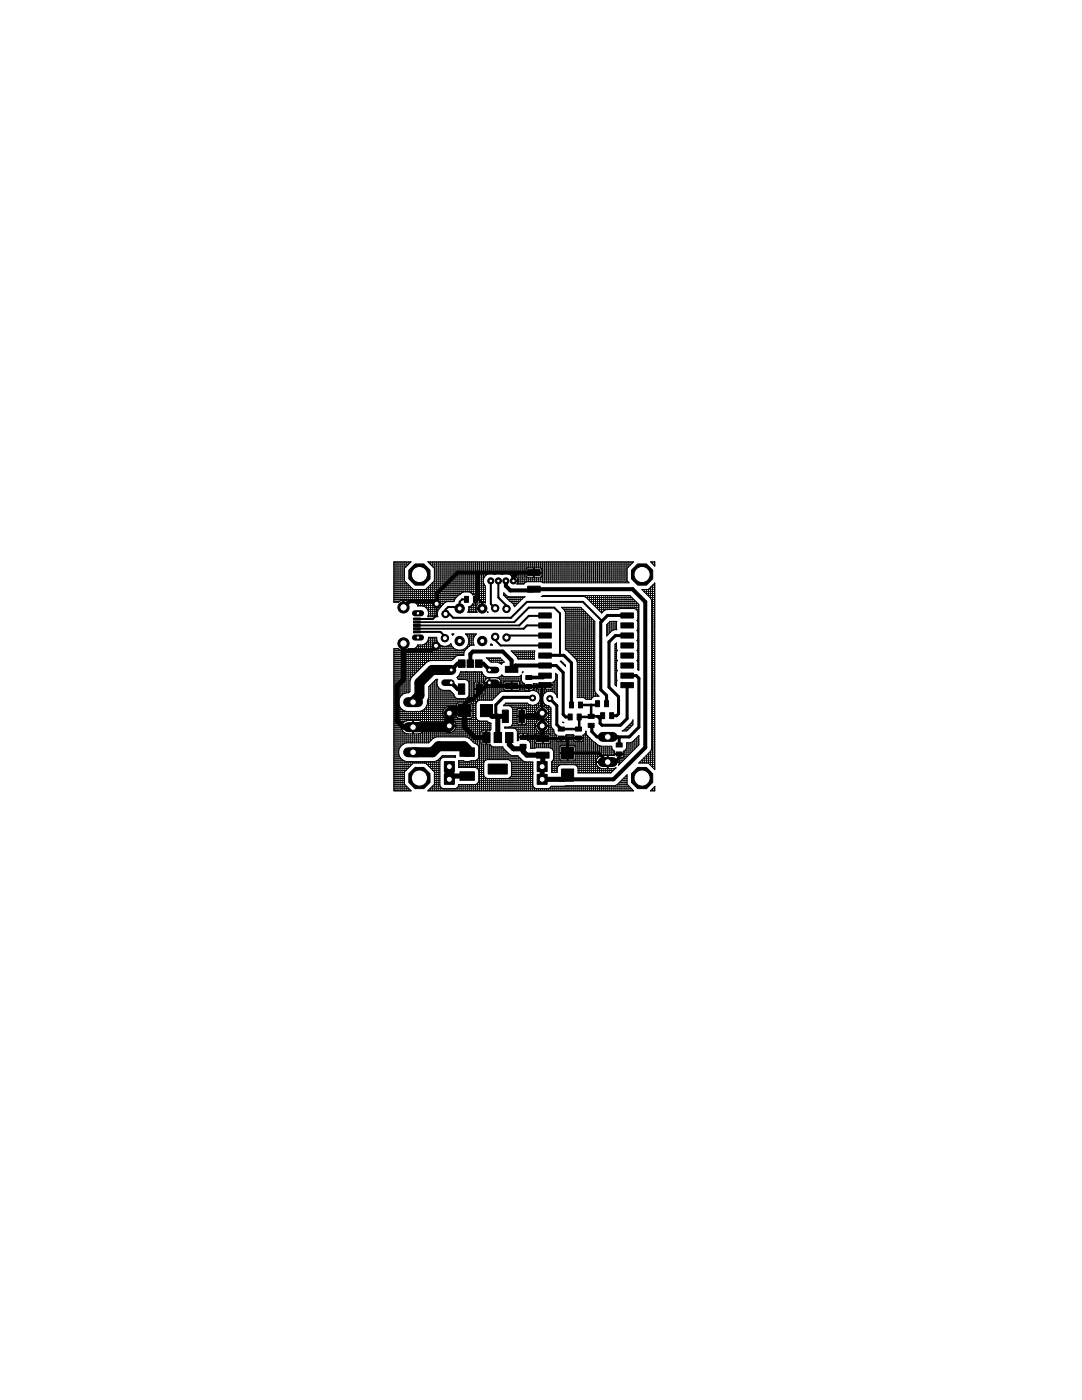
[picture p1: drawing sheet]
<svg xmlns="http://www.w3.org/2000/svg" width="216mm" height="279mm" viewBox="0 0 216 279" stroke-linecap="round" stroke-linejoin="round" font-family="sans-serif">
<g fill="#000" stroke="#000" stroke-width=".2">
<path d="M107.5 122.3h2.4l.1 1h-2.4z" fill-rule="evenodd"/>
<circle cx="80.5" cy="121.2" r="1.12"/>
</g>
<g fill="#000" stroke="#000" stroke-width=".2">
<path d="M92.7 119h.8v1.2h-.8zM94.5 119h.8v1.2h-.8zM105.3 113.7h2.5v1.2h-2.5zM105.3 117h2.5v1.2h-2.5zM82.5 125.9h1.4v.4h-1.4zM82.5 125.3h1.4v.4h-1.4zM82.5 124.6h1.4v.4h-1.4zM82.5 124h1.4v.4h-1.4zM82.5 123.3h1.4v.4h-1.4zM91.5 136.5h1.2v2.1h-1.2zM91.5 131.7h1.3v1.5h-1.3zM93.2 131.7h1.3v1.5h-1.3z"/>
<path d="M94.9 131.7h1.3v1.5h-1.3zM95 136.5h1.2v2.1h-1.2zM100.8 136.3h2.5v1.2h-2.5zM100.8 133h2.5v1.2h-2.5zM104.9 134.8h1.2v.8h-1.2zM104.9 136.6h1.2v.8h-1.2zM107.5 124.3h2.5v1h-2.5zM107.5 126.3h2.5v1h-2.5zM107.5 128.3h2.5v1h-2.5zM107.5 130.3h2.5v1h-2.5zM107.5 132.3h2.5v1h-2.5zM107.5 134.3h2.5v1h-2.5z"/>
<path d="M107.5 136.2h2.5v1h-2.5zM118.8 139.8h.8v1.2h-.8zM120.6 139.8h.8v1.2h-.8zM123.9 122.3h2.5v1h-2.5zM123.9 124.3h2.5v1h-2.5zM123.9 126.3h2.5v1h-2.5zM123.9 128.3h2.5v1h-2.5zM123.9 130.3h2.5v1h-2.5zM123.9 132.3h2.5v1h-2.5zM123.9 134.3h2.5v1h-2.5zM123.9 136.2h2.5v1h-2.5zM91.5 140.6h2.4v2.4h-2.4z"/>
<path d="M91.8 154h2.9v1.7h-2.9zM91.8 149.2h2.9v1.7h-2.9zM95.9 140.6h2.4v2.4h-2.4zM96.3 146.2h1.5v2h-1.5zM97.4 152.5h3.8v2h-3.8zM98.6 146.2h1.5v2h-1.5zM100.2 141.7h1.2v2.5h-1.2zM100.9 146.2h1.5v2h-1.5zM103.5 141.7h1.2v2.5h-1.2zM103.8 148.5h1.2v.9h-1.2zM103.8 146.7h1.2v.9h-1.2zM107.1 146.8h2.5v1.2h-2.5z"/>
<path d="M107.1 150.1h2.5v1.2h-2.5zM111.4 145.1h1.2v.8h-1.2zM111.4 146.9h1.2v.8h-1.2zM112.1 153.5h2.4v2.4h-2.4zM112.1 149.1h2.4v2.4h-2.4zM113.4 142.5h.8v1.2h-.8zM113.6 140.1h.8v1.2h-.8zM114.8 145.1h1.2v.8h-1.2zM114.8 146.9h1.2v.8h-1.2zM115.2 142.5h.8v1.2h-.8zM115.4 140.1h.8v1.2h-.8zM117.4 142.6h1.2v.8h-1.2z"/>
<path d="M117.4 144.4h1.2v.8h-1.2zM119.8 142.2h.8v1.2h-.8zM121.6 142.2h.8v1.2h-.8zM123 148.3h1.1v.8h-1.1zM123 150.1h1.1v.8h-1.1z"/>
</g>
<path d="M90 133.7h-3.8l-2.5 2.5v2.6l-1.3 1.3M89.7 153v2.5M92.7 141.8h-2.5l-.5 .5v2.6l-.3 .2h-7M93.2 150.1v-.5l-.6-.7h-5.1l-1.2 1.2h-3.9" fill="none" stroke="#000" stroke-width="2"/>
<path d="M95.4 114.3v4.8l-.5 .5M100.9 115.9v1l.9 .9h4.5l.2-.2h19.7l2.6 2.5v29.1l-6.4 6.3h-10.8M103.2 114.3l-.8 .8v.8M106.5 114.3h-15.2l-4.1 4v2.1l-.1 .1-.5-.5h-4.9l-1.2 1.2M87 128.9l-1 1h-5.5M90 136.2l1.3 1.3h.8M92.1 132.4h-.8l-1.3 1.3M93.9 132.4v-1.9l.5-.5h5.9l1.8 1.8v1.8l.7-.8h6M95.5 132.4h.9l1.3 1.3M102.1 136.9h-3.8l-.6-.7-1.3 1.3h-.8v.8l-1.2 1.3h-.7l-1 1v1.2" fill="none" stroke="#000" stroke-width=".8"/>
<path d="M80.5 128.4v7.2l-1.3 1.3v6.9l1.3 1.3h1.9M92.7 141.8v3.3l2.1 2.1h2.2M93.2 154.9h-2.8l-.7 .6M97.1 141.8l1.1 1.2h2.6M99.3 143v4.2M101.6 147.2v1.4l.9 .8h1.9M104.1 143h3.4l.7-.7v5M104.4 148.9v1l.7 .8h3.2l-.1 4.8h4.2l.9-.8M104.4 147.2h3.7l.2 .2" fill="none" stroke="#000" stroke-width="1"/>
<path d="M102.1 136.9l.1 .1h5.9M108.8 136.7l-1 .1M108.8 134.8l-.4 .4h-2.9" fill="none" stroke="#000" stroke-width=".72"/>
<path d="M107.8 136.8l.4 .3v5.2M118 143l-.2 .1h-2.2v2.3l-.2 .1h-3.4M118 140.7v2.3M119.2 140.4l-.2 .3h-3.2M120.2 142.8l-.1 .2h-2.1" fill="none" stroke="#000" stroke-width=".51"/>
<path d="M106.3 139.3l-.1-.1h-5.8l-1.5 1.5v2.3M108.8 130.8l.2 .2h.2l.3-.2h3l1.5 1.5v8.4M108.8 132.8h2.2l1.4 1.4v8.4l.5 .5h.9M109.7 139.4l1.4 1.4v3.8l.9 .9M125.1 136.7v6.7l-1.3 1.3h-3.7l-.4-.3v-.9l-.5-.5M125.1 122.8h-3.9l-1.3 1.4v13.4l1.1 1.2v1.6M125.1 126.8l-2.3 .1-1.3 1.2v9l1.9 1.9v3.5l-.4 .3h-1M125.1 134.8h1.9l.5 .6v9.7l-1.9 2h-6.5l-1-1.1v-1.1l-.1-.1M112.9 147.3l.4 .4v2.6h6.2l1.8 1.8h1.4l.8-.9v-.7M115.4 147.3l-7.1 .1M123.3 147.1l.2 .2v1.4" fill="none" stroke="#000" stroke-width=".61"/>
<path d="M81.7 120h5.3l.1 .1v2.7l-.7 .7h-3.2M93.1 119.6h-.9l-.5 .5v1.3M94.9 119.6h.6l.7 .8v1M97.9 115.9v4.6l.9 .9M99.4 115.9v3.4l1.7 1.6v.6M83.2 126.1h4.7l.9 .9v.4M91.8 121.3l-.2-.2h-2.2l-.5 .5v.9h.8l.7 .8h11.6l3.1-3.2h11.2l3.8 3.8M98.8 127.1v.6l1.1 1.1h8.9M102.6 124.2l2.9-2.9h5.1l1.1 1.1v8.4M108.8 126.8h-7.3l-.4 .4M108.8 124.8h-3.7l-.6 .7M108.8 122.8l-3.3 .1-1.9 1.9" fill="none" stroke="#000" stroke-width=".4"/>
<g fill="none" stroke="#000" stroke-width=".2">
<path d="M78.6 114.4h2.1M78.6 119.6h12.1M78.6 119.2h12.5M78.6 118.8h12.9M78.6 118.4h13.4M78.6 118h18.3M78.6 117.6h3.8M78.6 117.2h3.4M78.6 116.8h3M78.6 116.4h2.6M78.6 116h2.2M78.6 115.6h2.1"/>
<path d="M78.6 115.2h2.1M78.6 114.8h2.1M78.6 114h2.1M78.6 113.6h2.1M78.6 113.1h2.4M78.6 112.7h2.8M78.6 112.3h3.2M79 112.1v8.1M79.4 112.1v8.1M79.8 112.1v7.8M80.2 112.1v7.7M80.4 119.8h.1"/>
<path d="M80.4 119.8l.1 .8M80.6 112.1v7.7M81 112.1v1M81 116.2v3.7M81.1 119.9l.3 .2M81.1 119.9l-.5-.1-.1 .8M81.4 112.1v.6M81.4 116.6v3.5M81.9 112.1v.2M81.9 117.1v3.1M82.3 117.5v2.7M82.7 117.6v2.6"/>
<path d="M83.1 117.6v2.9h5.5M83.5 117.6v3.3M83.9 117.6v3.3M84.3 117.6v3.3M84.7 117.6v3.5M85 117.6h11.9M85.1 117.5v3.9M85.4 117.2h11.5M85.5 112.1v.2M85.5 117.1v6M85.6 112.3h40.6M85.8 116.8h10.9"/>
<path d="M85.9 112.1v.6M85.9 116.6v6.5M86 112.7h39.8M86.2 116.4h10.3M86.3 112.1v1M86.3 116.2v6.9M86.4 113.1h39M86.6 116h9.9M86.7 114.4h38.4M86.7 115.6h9.8M86.7 115.2h9.9M86.7 114.8h10.3"/>
<path d="M86.7 114h18.3M86.7 113.6h18.3M86.7 112.1v11M87.1 112.1v11M87.5 112.1v9.5M87.9 112.1v9M88.4 112.1v8.5M88.8 112.1v8.1M89.2 112.1v8l-.4 .1-.8 .8M89.6 112.1v8M90 112.1v8M90.4 112.1v8"/>
<path d="M90.8 119.5l-.3 .6h-9.1M90.8 112.1v7.4M91.2 112.1v7M91.6 118.7l-.8 .8M91.6 112.1v6.6M92 112.1v6.3M92.4 112.1v6.1M92.8 112.1v6M93.2 112.1v6M93.6 118.1l.4 .2 .3 .4h.1M93.6 118.1h-1.1l-.9 .6M93.6 112.1v6"/>
<path d="M94 112.1v6.3M94.1 118.4h2.8M94.4 118.7h.4v.8h.8l-.1-.7M94.4 112.1v6.6M94.8 119.2h.2M94.8 118.8h.2M94.9 112.1v7.4M94.9 119.7v2.5M95 119.6h1.9M95.3 112.1v6.6M95.3 119.5v.2M95.5 118.8l-.5-.1v1.8l.3 .1"/>
<path d="M95.5 118.8h1.4M95.6 119.2h1.3M95.7 112.1v8.2M96.1 112.1v8.1M96.5 112.1v4.1l.4 .7v3.4l-.6-.1M96.5 116.3v3.9M96.9 112.1v2.8M97.3 112.1v2.5M97.7 112.1v2.3M98.1 112.1v2.3M98.5 112.1v2.5M98.9 112.1v2.5"/>
<path d="M99.3 112.1v2.3M99.7 114.4l.5 .2a1.47 1.47 0 0 1 2 .4M99.7 114.4h-.6l-.4 .2a1.49 1.49 0 0 0-2.2 1M99.7 112.1v2.3M100.1 112.1v2.5M100.5 118.8l1.2 1.2M100.5 118.4h.1M100.5 112.1v2.4M100.5 118.8v-.5l.6 .6 .5 .2h3.2l-2.1 2-.2-.5-.8-.6M100.5 118.8h.5M100.9 118.7v.5h3.6M100.9 112.1v2.3"/>
<path d="M101.4 119v.6h2.7M101.4 112.1v2.4M101.8 112.1v2.6M101.8 119.1v.9M101.9 114.8h3.1M102.2 115h.1M102.2 112.1v2.9M102.2 119.1v1.2M102.3 115h.1M102.3 115h-.1M102.4 115v.9h1a.94 .94 0 0 0-.9-.9M102.4 115.2h.1"/>
<path d="M102.4 115.6h.1M102.5 115v1h.9M102.5 115h.1M102.5 116h22.7M102.6 119.1v1.8h.3M102.6 112.1v2.9M102.6 115.9v.1M103 112.1v3.1h2.1M103 115.9v.1M103 119.1v1.7M103.3 116.4h1.3M103.3 116.4l-.2 .2h1.4l.6-.5h2.9l.4 .2h17.1l-.4-.4v-2.5l1.3-1.3h-41l1.3 1.3v2.5l-1.8 1.7h-2.4l-1.8-1.7v-2.5l1.3-1.3h-3.4v8.1h.9l.4-.3 .5-.1"/>
<path d="M103.3 115.6h21.8M103.4 116l-.1 .4M103.4 116h.1M103.4 112.1v4.5M103.4 119.1v1.3M103.8 112.1v4.5M103.8 119.1v.9M104.2 112.1v4.5M104.2 119.1v.4M104.6 112.1v4.3M104.6 119.1v.1M105 114.4v.7"/>
<path d="M105 113.6v.6h3.1v-.6M105 112.1v1.4M105 114.2v.2M105 115.1v1M105 113.5l.2-.2h1.3v1.9h-1.3M105 113.5v.1M105 115.1l.2 .1M105.4 112.1v1.2M105.4 114.2v.2M105.4 115.2v.9M105.8 112.1v1.2M105.8 114.2v.2"/>
<path d="M105.8 115.2v.9M106.2 112.1v1.2M106.2 114.2v.2M106.2 115.2v.9M106.5 115.2h.1M106.5 114.8h.1M106.5 114h.1M106.5 113.6h.1M106.6 112.1v1.2M106.6 114.2v.2M106.6 115.2v.9M107 112.1v1.2"/>
<path d="M107 114.2v.2M107 115.2v.9M107.5 112.1v1.2M107.5 114.2v.2M107.5 115.2v.9M107.9 112.1v1.3M107.9 114.2v.2M107.9 115.2v.9M107.9 115.2h17.2M108.1 113.6l-.3-.3h-1.2v1.9l1.4-.1 .1-.7M108.1 113.6h17M108.1 114.8h17"/>
<path d="M108.1 114h17M108.3 112.1v4.1M108.3 118.9v.1M108.7 112.1v4.2M108.7 118.9v.1M109.1 112.1v4.2M109.1 118.9v.1M109.5 112.1v4.2M109.5 118.9v.1M109.9 112.1v4.2M109.9 118.9v.1M110.3 112.1v4.2"/>
<path d="M110.3 118.9v.1M110.7 112.1v4.2M110.7 118.9v.1M111.1 112.1v4.2M111.1 118.9v.1M111.5 112.1v4.2M111.5 118.9v.1M111.9 112.1v4.2M111.9 118.9v.1M112.3 112.1v4.2M112.3 118.9v.1M112.7 112.1v4.2"/>
<path d="M112.7 118.9v.1M113.1 112.1v4.2M113.1 118.9v.1M113.5 112.1v4.2M113.5 118.9v.1M114 112.1v4.2M114 118.9v.1M114.4 112.1v4.2M114.4 118.9v.1M114.8 112.1v4.2M114.8 118.9v.1M115.2 112.1v4.2"/>
<path d="M115.2 118.9v.1M115.6 112.1v4.2M115.6 118.9v.1M116 112.1v4.2M116 118.9v.1M116.4 112.1v4.2M116.4 118.9v.1M116.8 112.1v4.2M116.8 118.9v.3M116.9 119.2l-.4-.2h-8.5l.4-.1h17.3l1.8 1.7v13.2l-.3-.2 .1-1.5-.2-.3M116.9 119.2l3.2 3.1 .5-.5 .4-.2M116.9 119.2h9.2"/>
<path d="M117.2 112.1v4.2M117.2 118.9v.6M117.3 119.6h9.2M117.6 112.1v4.2M117.6 118.9v1M118 112.1v4.2M118 118.9v1.4M118.4 112.1v4.2M118.4 118.9v1.8M118.8 112.1v4.2M118.8 118.9v2.2M119.2 112.1v4.2"/>
<path d="M119.2 118.9v2.6M119.6 112.1v4.2M119.6 118.9v3M120 112.1v4.2M120 118.9v3.4M120.5 112.1v4.2M120.5 118.9v3M120.9 112.1v4.2M120.9 118.9v2.8M121.3 112.1v4.2M121.3 118.9v2.7M121.7 112.1v4.2"/>
<path d="M121.7 118.9v2.7M122.1 112.1v4.2M122.1 118.9v2.7M122.5 112.1v4.2M122.5 118.9v2.7M122.9 112.1v4.2M122.9 118.9v2.7M123.3 112.1v4.2M123.3 118.9v2.7M123.7 112.1v4.2M123.7 118.9v2.6M124.1 112.1v4.2"/>
<path d="M124.1 118.9v2.6M124.5 112.1v4.2M124.5 118.9v2.6M124.9 112.1v4.2M124.9 118.9v2.6M125.3 112.1v1.1M125.3 116.1v.2M125.3 118.9v2.6M125.7 112.1v.7M125.7 118.9v2.6M126.1 112.1v.3M126.1 119.3v2.2"/>
<path d="M126.5 119.7v1.8M128.1 117.6h1.2l1.4-1.2v37.2l-1.4-1.3h-1.9l2.4-2.4 .2-.5v-29.5l-.2-.5zM128.2 117.6v.1M128.5 118h2.2M128.6 117.6v.6M128.9 118.4h1.8M129 117.6v1M129.3 118.8h1.4M129.4 117.6h1.3M129.4 117.6v1.4M129.7 119.2h1M129.8 112.1h.9v.9z"/>
<path d="M129.9 119.6h.8M130 112.3h.7M130.2 112.1v.4M130.4 112.7h.3M130.6 112.1v.8M130.7 117.2h-.9v2.2M130.7 116.8h-.5v36.3M130.7 116.4l-.1 37.1M78.6 120.1h1.1M78.6 137.1h3.2M78.6 137.9h3.2M78.6 139.6h1.1"/>
<path d="M78.6 140h1M78.6 139.1h1.2M78.6 138.7h1.6M78.6 138.3h2.3M78.6 137.5h3.2M78.6 136.7h3.2M78.6 136.3h3.2M78.6 135.9h3.2M78.6 135.5h3.4M78.6 135.1h3.6M78.6 134.7h4M78.6 134.3h4.4"/>
<path d="M78.6 133.9h4.8M78.6 133.5h5.2M78.6 133.1h5.6M78.6 132.6h6M78.6 132.2h6.4M78.6 131.4h11.9M78.6 131h12.3M78.6 130.6h14M78.6 130.2h14M78.6 129.8h1.4M79 129.4v28.4M79.4 129.4v28.4"/>
<path d="M79.8 129.7v9.4M80.2 129.9v8.8M80.4 129.9l-.5-.1-.4-.4h-.9v28.4h3.4l-1.3-1.3v-2.4l1.8-1.8h2.4l1.8 1.8v2.4l-1.3 1.3h41l-1.3-1.3v-1.9l-2 2-.4 .2h-9.8l-2.9 .1-.1 .1M80.4 129.9h.1M80.4 120.1h.2M80.4 129.8h.2M80.4 129.4h.2M80.4 120.5h.2M80.5 120.6h.1M80.5 129.1l-.1 .8M80.5 129.1h.1M80.5 129.1l.1 .8 .5-.1"/>
<path d="M80.6 129.9v8.5M81 129.8h11.8M81 129.8v8.5M81.1 138.3a1.89 1.89 0 0 0-1.3 2.9M81.4 120.1l1.2 .1M81.4 129.5l-.3 .3M81.4 129.5v8.8M81.8 135.9v2.1l-.2 .3h-.5M81.9 129.4v6.4M82.3 129.4v5.6M82.6 120.2l.4 .1 .3 .6M82.6 129.4l-1.2 .1"/>
<path d="M82.7 129.4v5.2M82.8 129.4h7.8M83.1 129.2v5M83.2 129h7M83.3 120.9h4.9M83.3 120.9h1M83.3 120.9h.1M83.5 128.7v5.1M83.9 128.7v4.7M84.3 120.9l.6 .2 .4 .5 .2 .5M84.3 128.7h-1a.86 .86 0 0 1-.7 .7M84.3 128.7v4.3"/>
<path d="M84.7 128.6h3M84.7 128.6v4M85 121.3h2.9M85.1 128.2v4M85.2 128.2h2.2M85.3 139.8v.7l-.3 .7M85.3 139.8v.1M85.3 121.7h2.2M85.4 127.8h1.8M85.4 139.6h13M85.4 122.9h1.9M85.5 122.1h1.8"/>
<path d="M85.5 127.5l-.2 .6-.4 .4-.6 .2M85.5 127.4h1.6M85.5 122.5h1.8M85.5 139.3v9M85.6 139.1l-.3 .7M85.6 137.1h1.8M85.6 137.9h4.3M85.6 139.1h5.2v2.5M85.6 138.7h5M85.6 138.3h4.7M85.6 137.5h2.2M85.9 131.8l-.7 .3-3.1 3.1-.3 .7"/>
<path d="M85.9 136.7h1.3M85.9 127.2v4.6M85.9 136.7v11.1M86.3 136.3h.9M86.3 127.2v4.6M86.3 136.2v11.2M86.7 135.9h.5M86.7 127.2v4.6M86.7 135.8v11.4M87.1 131.8v-4.6h-1.6v4.8M87.1 135.6v11.5M87.1 127.7l.3 .6 .4 .4 .6 .3"/>
<path d="M87.5 128.4v3.4M87.5 137.2v9.9M87.9 128.8v3M87.9 137.6v9.5M88 121v.1M88 121l-.1 .2a1.6 1.6 0 0 0-.5 1.9h-2.1l.2-.4M88.3 120.7v.1M88.4 128.9v2.9M88.4 137.8v4.2M88.5 120.5h.1M88.8 129v2.8M88.8 137.8v3.6"/>
<path d="M89.2 128.9v2.9M89.2 137.8v3.3M89.6 128.8v3M89.6 137.8v9.3M89.9 128.6h.1M90 128.5v3.3M90 138v3M90.2 126.5h.4l-.3 .3zM90.4 126.5v.2M90.4 129.2v2.4M90.4 138.4v2.8M90.6 138.7l-.8-.9h-1.4a1.53 1.53 0 0 1-1.1-2.2h-.3l-1.4 1.4v2.1"/>
<path d="M90.6 138.7l.1 .3 .6 .4h1.6l.3-.1M90.8 129.5v1.6M91.2 135.2l.2 .4h1.5l.6 .4 .1 .3v2.4M91.2 129.7v1.2M91.2 135.2h.1M91.2 139.4v1M91.3 135.1h5.6M91.4 135.5h5.6M91.6 129.8v1M91.6 134.8v.8M91.6 139.4v.9M91.7 134.7h4.8"/>
<path d="M91.8 134.3h4.4M91.9 134.1l-.3 .7-.4 .4M91.9 134.1h.1M91.9 134.1h4.2l.3 .5 .4 .4 .5 .2M92 129.8v1M92 134.1v1.5M92 139.4v.9M92.4 129.6v1.2M92.4 134.1v1.5M92.4 139.4v.9M92.8 129.8l-.2 .5v.5h-1.3l-.3 .1-.9 .9h-11.5M92.8 134.1v1.5"/>
<path d="M92.8 139.4v.9M93.2 129.4h-.4v.4M93.2 126.5v.4M93.2 134.1v1.7M93.2 139.3v1M93.3 127h1.4M93.4 139.1h5.4M93.4 135.9h3.3M93.4 128.6h1.1M93.4 122.1h1.7M93.4 127.4h1.1M93.5 121.7h1.5"/>
<path d="M93.5 128.2h.9M93.5 127.8h.9M93.5 121.3h1.5M93.6 138.7l-.4 .6M93.6 137.1h1M93.6 137.9h1M93.6 129h-.4v.3M93.6 138.7h1.1M93.6 138.3h1M93.6 137.5h1.9M93.6 136.7h1M93.6 136.3h1.1"/>
<path d="M93.6 128.9l1-.1a1.78 1.78 0 0 1 .5-2.3h-2.2a1.83 1.83 0 0 1-.2 3 1.83 1.83 0 0 1-2.7-1l-.9 .5M93.6 128.9l-.8 .9M93.6 121.1h-.1v.7l-.2 .4h1.9l-.2-.7M93.6 121.1v1.1M93.6 126.5v2.4M93.6 134.1v6.2M94 134.1v6.3h1M94 120.9v1.3M94 126.5v2.3M94.1 120.9h1M94.4 120.5h.4v-.8h.8v.7l.6-.2v1.3h-1.2M94.4 120.5h-.1l-.3 .5-.4 .1"/>
<path d="M94.4 120.5v1.7M94.4 126.5v1M94.4 128.4v.4M94.4 134.1v14.1M94.7 134.1h.1M94.7 138.7l-.1-1.1h2l-.1 1.1M94.7 136.3l.8-.2v2.8l-.8-.2M94.7 136.3l-.1 1.1h2l-.1-1.1M94.8 120.1h.2M94.8 120.5h.2M94.9 126.5v.2M94.9 134.1v2.1"/>
<path d="M94.9 137.4v.2M94.9 138.9v9.5M95 121.3v.1M95 121.5h.1M95.3 120.6l-.3 .7M95.3 138.9v1.1h-10M95.3 120.5v.1M95.3 121.4v.1M95.3 134.1v2M95.3 137.4v.2M95.5 137.1h.2M95.5 137.9h.2"/>
<path d="M95.5 138.7h.2M95.5 138.3h.2M95.5 136.7h.2M95.5 136.3h.2M95.6 120.1h1.3M95.7 121.4v.1M95.7 134.1v5.7M95.7 136.1l.8 .2M95.7 137.5h4.8M96.1 121.4v.1M96.1 134.1v2M96.1 137.4v.2"/>
<path d="M96.1 138.9v.8M96.2 121.3h.1M96.2 120.9h.1M96.2 120.5h.1M96.3 120.2h.1M96.3 120.2v1.2h-1.3M96.5 134.7v1.6M96.5 137.4v.2M96.5 138.7v1M96.5 138.7l-.8 .2M96.5 138.7h2.7M96.5 136.3h1.1"/>
<path d="M96.6 137.1h.6M96.6 137.9h9.1M96.6 138.3h3M96.6 136.7h.2M96.7 136.3h3.3M96.7 136.3h.1M96.7 136.3l.3 .7 .6 .2M96.9 135v.6M96.9 136.2v.1M96.9 136.9v2.8M97 135.5l-.3 .7h3.3l-.4-.7M97 135.5l.6-.2v1.9"/>
<path d="M97 131.3h2.8l.8 .8-.5 .5-.8-.4h-1.3zM97.2 131.4h2.7M97.3 131.3v.2M97.3 135.2v.1M97.3 136.2v.1M97.3 137.2v2.5M97.3 122.1v.1M97.6 137.2h.1M97.6 137.1h.1M97.6 136.7h.1M97.6 135.9h.1M97.6 135.5h.1"/>
<path d="M97.6 131.8h2.7M97.7 131.3v.6M97.7 135.2v4.5M97.7 136.3h2.8M97.9 128.6h.2M98 128.5l.3 .3h-.4zM98.1 128.6v.2M98.1 131.3v.9M98.1 135.2v.1M98.1 136.2v.1M98.1 137.2v2.5M98.5 131.3v.9"/>
<path d="M98.5 135.2v.1M98.5 136.2v.1M98.5 137.2v2.2M98.9 131.3v.9M98.9 135.2v.1M98.9 136.2v.1M98.9 137.2v1.8M99.1 135.3l.5 .2M99.3 131.3v.9M99.3 135.2v.1M99.3 136.2v.1M99.3 137.2v1.4"/>
<path d="M99.4 132.2h1M99.5 137.1h1M99.6 135.5h4.5M99.7 135.1h4.4M99.7 136.9l-.4 .3h-1.6M99.7 131.3v1.1M99.7 135v.6M99.7 136.2v.1M99.7 136.9v1.3M99.9 136.7h.6M99.9 135.9h4.2M100 136.3h.1"/>
<path d="M100 136.3l-.3 .6M100.1 134.7l-.8 .5h-2M100.1 134.7l.6 .3h2.8l.6-.3v1.1l.1 .3 .4 .3v1.1l.2 .2 .7 .1M100.1 131.7v.7M100.1 134.7v3.3M100.5 136.9h3.2v.6M100.5 136.1l.3-.1h1.2v1.8h-1.2l-.3-.3M100.5 136.1v1.4M100.5 132.1v.1M100.5 135v1.1M100.5 137.6v.4M100.9 135v1"/>
<path d="M100.9 136.8v.1M100.9 137.8v.2M101.4 135v1M101.4 136.8v.1M101.4 137.8v.2M101.8 120.1h1.9M101.8 135v1M101.8 136.8v.1M101.8 137.8v.2M102 129.9h4.7v1.7l-3.3-.1-.2-.4zM102 137.1h.2M102 137.5h.2"/>
<path d="M102 136.7h.2M102 136.3h.2M102.2 137.8h1.2M102.2 129.9v.2M102.2 135v3M102.2 136h1.2M102.3 130.2h4.3M102.3 120.5h1M102.6 129.9v.6M102.6 135v1M102.6 136.8v.1M102.6 137.8v.2"/>
<path d="M102.7 130.6h3.9M103 129.9v1M103 135v1M103 136.8v.1M103 137.8v.2M103.1 131h3.5M103.3 131.4h3.3M103.4 136l.3 .1v.7h-3.2M103.4 129.9v1.6M103.4 135v1M103.4 136.8v.1M103.4 137.8v.2"/>
<path d="M103.7 137.5h.9v.5M103.7 137.1h3.5M103.7 137.5l-.3 .3M103.7 136.7h.9M103.7 136.3h.7M103.8 129.9v1.6M103.8 134.9v3.1M104.2 129.9v1.6M104.2 136.1v1.9M104.2 134.1h.2l-.2 .2zM104.2 134.3h.1M104.6 136.9h.9l-.1 1.1"/>
<path d="M104.6 129.9v1.6M104.6 136.4v.1M105 129.9v1.6M105 136.9v.2M105 137.8v.2M105.4 129.9v1.6M105.5 137.5h.1M105.8 129.9v1.6M105.8 136.9v.2M105.8 137.8v.1M106.2 129.9v1.6M106.2 136.9v.2"/>
<path d="M106.2 137.7v.1M106.3 137.7l-.7 .1v-.9h.8v-.5h.8v.3h1.5v1.7M106.4 137.1v.4l-.1 .2M106.4 137.5h.9M106.4 136.7h2.3M106.6 129.9v.2M106.6 136.4v1.4M106.8 137.9h4.4M107 136.4v1.6M107.4 138.3h1.3M107.5 137.6h1.2M107.5 136.7v.1"/>
<path d="M107.5 137.6v.8M107.6 140h.7M107.7 138.7h.7M107.8 139.6l-.3 .5-.4 .4-.5 .3M107.8 139.6a1.48 1.48 0 0 0-.6-1.5 1.48 1.48 0 0 0-1.6-.1h-5.4l-.4 .2-1.6 1.5h-2.5l-.3 .2-.4 .6v2.7M107.8 139.6h.4M107.8 139.1h.4M107.9 136.7v.1M107.9 137.6v3.4M108.2 139.1a1.48 1.48 0 0 0 1.3 1.8l.4 .4v3.5l.2 .5 .4 .4v.4M108.3 136.7v.1M108.3 137.6v1.4"/>
<path d="M108.3 139.8v9.4M108.7 137.1h.1M108.7 137.5h.1M108.8 136.7h2.4M109.1 136.7v.1M109.1 137.6v.5M109.4 137.9l-.5 .3-.4 .4-.3 .5M109.5 136.7v.1M109.5 137.6v.3M109.9 136.7v.1M109.9 137.6v.3M110 137.9l.6 .3 .4 .4 .2 .5"/>
<path d="M110.2 137.5h1M110.3 136.7v.1M110.3 137.4v.6M110.3 137.1h.9M110.3 136.3h.9M110.9 135.5l-.2 .3-.4 .3v.6h-1.5v.9l1.3-.1 .2-.2v-.5h-3.1v.6l.3 .2M110.9 135.5v-1.1l.3 .3v4.5M110.9 135.5h.3M110.9 135.1h.3M110.9 134.7h.3M111 138.7h.2M111.1 134.6v4.3"/>
<path d="M111.2 139.2h.1M111.2 139.1h.1M111.2 135.9h-.5v2.4h.5M111.8 132h.2l.8 .8v.2zM111.9 132v.1M112.1 132.2h.2M112.1 121.3h3.8M112.3 121.2v.3M112.3 132.3v.2M112.5 132.6h.2M112.5 121.7h3.8M112.7 121.2v.8"/>
<path d="M112.7 132.7v.2M112.8 122.1h4M112.8 129h5.9M112.8 126.6h5.9M112.8 129.4h5.9M112.8 128.6h5.9M112.8 128.2h5.9M112.8 127.8h5.9M112.8 127.4h5.9M112.8 127h5.9M112.8 126.1h5.9M112.8 125.7h5.9"/>
<path d="M112.8 125.3h5.9M112.8 124.9h5.9M112.8 124.5h5.9M112.8 124.1h5.9M112.8 123.7h5.6M112.8 123.3h5.2M112.8 122.9h4.8v16.7M112.8 122.5h4.4v17.1M113.1 121.2v8.6M113.2 129.8l-.4-.2v-7.4l-.2-.4-.5-.6h3.8l2.8 2.8v13.9l.2 .4 .6 .7h-.9l-.3 .1-.3 .5M113.2 129.8l1.8 1.8 .2 .5M113.2 129.8h5.5"/>
<path d="M113.5 121.2v9M113.6 130.2h5.1M114 121.2v9.4h4.7M114.4 121.2v9.8M114.4 131h4.3M114.8 121.2v10.2M114.8 131.4h3.9M115.1 131.8h3.6M115.2 121.2v18h1.2M115.2 137.1h3.5M115.2 137.9h3.5M115.2 139.1h3.1"/>
<path d="M115.2 138.7h4.1M115.2 138.3h3.7M115.2 137.5h3.5M115.2 136.7h3.5M115.2 136.3h3.5M115.2 135.9h3.5M115.2 135.5h3.5M115.2 135.1h3.5M115.2 134.7h3.5M115.2 134.3h3.5M115.2 133.9h3.5M115.2 133.5h3.5"/>
<path d="M115.2 133.1h3.5M115.2 132.6h3.5M115.2 132.2h3.5M115.6 121.2v18M116 121.3v17.9M116.4 139.2l.5 .4M116.4 121.7v17.5M116.8 122.1v17.3M116.9 139.6h1.1M117.8 120.1h9.1M118 123.3v16.2M118.2 120.5h9.1"/>
<path d="M118.4 123.8v15.2M118.6 120.9h8.9M118.8 138.2v.8M119 121.3h8.5M119.2 138.7v.3M119.8 122.1h.5M121.1 126.6h.3M121.1 124.7l.6-.7h1.4v1.7h-.5l-.5 .2-1 1zM121.1 126.1h.7M121.1 125.7h1.3M121.1 125.3h1.9M121.1 124.9h1.9"/>
<path d="M121.2 124.5h1.8M121.3 124.5v2.2M121.6 124.1h1.4M121.7 124v2.3M122.1 124v1.9M122.5 124v1.7M122.7 129h.3M122.7 131.8h.4M122.7 136.3h.3M122.7 135.9h.4M122.7 135.5h.3M122.7 135.1h.3"/>
<path d="M122.7 134.7h.3M122.7 134.3h.3M122.7 133.9h.4M122.7 133.5h.3M122.7 133.1h.3M122.7 132.6h.3M122.7 132.2h.3M122.7 131.4h.3M122.7 131h.3M122.7 130.6h.3M122.7 130.2h.3M122.7 129.8h.4"/>
<path d="M122.7 129.4h.3M122.7 128.6h.3M122.7 136.7h.3M122.9 124v1.7M122.9 128.4v8.4M123.1 129.8l-.1-.3v-1.2l-.3 .3v8.1l.3 .3 .1-1.2-.1-.3M123.1 129.8l-.1 .4v1.3l.1 .3M123.1 131.8l-.1 .3v1.4l.1 .3M123.1 133.8l-.1 .4v1.3M123.1 129.8h.1M123.1 133.8h.1M123.1 129.8l.1 .1"/>
<path d="M123.1 131.8h.1M123.3 121.6l-3.9 .1M123.7 121.5h2.9M123.7 121.5l-.4 .1M126.6 121.5l.3 .1 .4 .6v1.3l-.2 .3M127 120.1v1.6h.5M127.1 131.8h.4M127.1 123.8l.2 .4v1.3l-.2 .3M127.1 125.8l.2 .4v1.3l-.2 .3M127.1 129.8l.2 .4v1.3l-.2 .3M127.1 131.8h.1M127.1 129.8v.1"/>
<path d="M127.1 127.8l.2 .3M127.1 127.8h.1M127.1 125.8v.1M127.1 123.8h.1M127.1 129.8h.4M127.2 127.8h.3M127.2 125.7h.3M127.2 123.7h.3M127.2 122.1h.3M127.3 126.1h.2M127.3 124.1h.2M127.3 129h.2"/>
<path d="M127.3 126.6h.2M127.3 128.1v1.4l-.2 .3M127.3 133.5h.2M127.3 133.1h.2M127.3 132.6h.2M127.3 132.2h.2M127.3 131.4h.2M127.3 131h.2M127.3 130.6h.2M127.3 130.2h.2M127.3 129.4h.2M127.3 128.6h.2"/>
<path d="M127.3 128.2h.2M127.3 127.4h.2M127.3 127h.2M127.3 125.3h.2M127.3 124.9h.2M127.3 124.5h.2M127.3 123.3h.2M127.3 122.9h.2M127.3 122.5h.2M127.4 120.5v13.2M130 120.1h.7M130 137.1h.7"/>
<path d="M130 137.9h.7M130 129h.7M130 126.6h.7M130 131.8h.7M130 139.6h.7M130 121.7h.7M130 140h.7M130 139.1h.7M130 138.7h.7M130 138.3h.7M130 137.5h.7M130 136.7h.7"/>
<path d="M130 136.3h.7M130 135.9h.7M130 135.5h.7M130 135.1h.7M130 134.7h.7M130 134.3h.7M130 133.9h.7M130 133.5h.7M130 133.1h.7M130 132.6h.7M130 132.2h.7M130 131.4h.7"/>
<path d="M130 131h.7M130 130.6h.7M130 130.2h.7M130 129.8h.7M130 129.4h.7M130 128.6h.7M130 128.2h.7M130 127.8h.7M130 127.4h.7M130 127h.7M130 126.1h.7M130 125.7h.7"/>
<path d="M130 125.3h.7M130 124.9h.7M130 124.5h.7M130 124.1h.7M130 123.7h.7M130 123.3h.7M130 122.9h.7M130 122.5h.7M130 122.1h.7M130 121.3h.7M130 120.9h.7M130 120.5h.7"/>
<path d="M78.6 144.8h1.5M78.6 142h9.8M78.6 148.9h1.4M78.6 152.1h9.2M78.6 154.2h2.1M78.6 140.8h1.1M78.6 147.3h8M78.6 148.5h1.9M78.6 157.4h3M78.6 156.6h2.2M78.6 146.5h17.4M78.6 145.2h9.8"/>
<path d="M78.6 157h2.6M78.6 156.2h2.1M78.6 155.8h2.1M78.6 155.4h2.1M78.6 155h2.1M78.6 154.6h2.1M78.6 153.8h2.4M78.6 153.4h2.8M78.6 153h3.2M78.6 152.5h3.6M78.6 151.7h1.8M78.6 151.3h1.4"/>
<path d="M78.6 150.9h1.1M78.6 150.5h1M78.6 150.1h1M78.6 149.7h1M78.6 149.3h1.2M78.6 148.1h7.1M78.6 147.7h7.5M78.6 146.9h17.4M78.6 146h1.9M78.6 145.6h1.6M78.6 144.4h1.7M78.6 144h2.1"/>
<path d="M78.6 143.6h10.7M78.6 143.2h10M78.6 142.8h9.8M78.6 142.4h11M78.6 141.6h1.6v3M78.6 141.2h1.2M78.6 140.4h1M79.6 150.5l.2 .7 .6 .5 .7 .3M79.8 141.2l.6 .5 .7 .3-.1 1.9M79.8 141.1v8M79.8 151.2v6.6M80.1 145.2h.1"/>
<path d="M80.1 145.2l.1 .4M80.1 144.8v.3h4.6v-.3M80.2 145.6l.5 .7 .6 .2M80.2 145.1v.1M80.2 145.7v3M80.2 151.6v6.2M80.6 141.8v2.3M80.6 145.1v.1M80.6 146.2v2.2M80.6 151.8v6M80.7 144l.6-.2h1v2.7M80.7 144l-.6 .8"/>
<path d="M81 145.1v.1M81 146.4v1.9M81 152v1.7M81 156.9v.9M81.1 148.3a1.91 1.91 0 0 0-1.5 2.2M81.1 152h5.6l.7-.3 .9-.9h2.6v.4l-2.4-.1-.6 .4-.1 .3v4.9l.1 .3M81.4 142v1.8M81.4 145.1v.1M81.4 146.5v1.8M81.4 152v1.3M81.4 157.3v.5M81.9 142v1.8"/>
<path d="M81.9 145.1v.1M81.9 146.5v1.8M81.9 152v.9M81.9 157.7v.1M82.3 142v1.8M82.3 145.1v.1M82.3 146.5v1.8M82.3 152v.5M82.3 144.8h.2M82.3 146h.2M82.3 145.6h.2M82.3 144.4h.2"/>
<path d="M82.3 144h.2M82.7 142v1.8M82.7 145.1v.1M82.7 146.5v1.8M82.7 152v.3M83.1 142v1.8M83.1 145.1v.1M83.1 146.5v1.8M83.1 152v.3M83.5 142v1.8M83.5 145.1v.1M83.5 146.5v1.8"/>
<path d="M83.5 152v.3M83.9 141.9v2M83.9 145.1v.1M83.9 146.4v1.9M83.9 152v.3M83.9 146.3l-.4 .2M84.1 144l-.6-.2h-1v2.7M84.1 144l.6 .8M84.1 144h4.5M84.3 141.8v2.3M84.3 145.1v.1M84.3 146.1v2.2"/>
<path d="M84.3 152v.3M84.4 146h4.6M84.5 144.4h3.9M84.6 141.6h4M84.6 145.6h4M84.7 144.8h13.3M84.7 145.4l-.3 .6-.5 .3M84.7 141.5v3.4M84.7 145.1v.1M84.7 145.4v2.9M84.7 152v.3M84.7 145.2h.1"/>
<path d="M84.7 145.2v.2M85 141.2l-.5 .5-.7 .3M85 141.2h4M85.1 140.9v7.4M85.1 152v.5M85.2 140.8h5.9M85.2 152.5h2.6M85.3 140.4h6M85.5 152v.9M85.5 157.7v.1M85.6 153h2.2M85.8 157.4h40.2"/>
<path d="M85.9 152v1.3M85.9 157.3v.5M86 153.4h1.8M86.2 157h1.7M86.3 152v1.7M86.3 156.9v.9M86.4 153.8h1.4M86.6 156.6h1.2M86.7 154.2h1.1M86.7 156.2h1.1M86.7 155.8h1.1M86.7 155.4h1.1"/>
<path d="M86.7 155h1.1M86.7 154.6h1.1M86.7 152v5.8M87.1 151.8v6M87.4 151.7h.4M87.5 151.5v6.3M87.8 151.3h.3M87.9 157l.6 .4M87.9 151.1v.4M87.9 157.1v.7M88.2 150.9h2.7M88.3 142.4h2.7"/>
<path d="M88.3 144.9h2.7M88.3 142.4h.1M88.3 144.9v.1M88.3 142.4l.3 .8M88.3 145l.2 .6 .3 .3M88.4 142.3v.1M88.4 142.6v1.9M88.4 144.8v.1M88.4 145.2v1.9M88.4 150.8v.4M88.4 157.4v.4M88.6 143.2l.2 .1"/>
<path d="M88.6 144l-.3 .8M88.8 142.3v.1M88.8 143.3v.6M88.8 144.8v.1M88.8 145.9v1.2M88.8 150.8v.3M88.8 157.4v.4M88.8 145.9l.8 .3M88.8 143.3l.5 .3M88.8 143.8l-.2 .2M89.2 142.3v.1M89.2 143.6h.1"/>
<path d="M89.2 144.8v.1M89.2 146.1v1M89.2 150.8v.3M89.2 157.4v.4M89.3 143.6l-.5 .2M89.6 150.8v.3M89.6 157.4v.4M89.6 141a1.34 1.34 0 0 0-1.3 1.3h2.7a1.33 1.33 0 0 0-1.3-1.3v5.2l.7-.2 .4-.4M89.6 142h.1M89.6 145.2h.1M89.6 146h.1M89.6 145.6h.1"/>
<path d="M89.6 144.4h.1M89.6 144h.1M89.6 143.6h.1M89.6 143.2h.1M89.6 142.8h.1M89.6 141.6h.1M89.6 141.2h.1M89.7 142.4h1.4M90 142.3v.1M90 144.8v.1M90 146.2v.9M90 150.8v.3"/>
<path d="M90 157.4v.4M90 143.6l.7 .4M90 143.6h5.2M90.3 146h5.7M90.3 141.2h.8M90.4 142.3v.1M90.4 143.4v.4M90.4 144.8v.1M90.4 146v1.1M90.4 150.8v.3M90.4 157.4v.4M90.7 144l.1 .2"/>
<path d="M90.7 143.2l-.7 .4M90.7 144h6.6v1.9M90.7 143.2h.5M90.7 145.6h7.2M90.7 141.6h.4M90.8 144.2l.2 .6M90.8 142.3v.1M90.8 143v1.2M90.8 144.8v.1M90.8 145.6v1.5M90.8 150.8v.3M90.8 157.4v.4"/>
<path d="M90.9 144.4h7.1M90.9 142.8h.2M90.9 142h.2M90.9 145.2h7.1M91 145l-.2 .6M91 142.4h.1M91 144.9v.1M91 142.4l-.3 .8M91.2 140.4l.2-.1h1.2v3.1h-1.2l-.2-.2M91.2 140.4l-.1 1.4h3.1l-.1-1.4-.2-.1h-1.2v3.1h1.2l.2-.2 .1-1.3h-3.1l.1 1.3M91.2 141.8v.1M91.2 143.2v3.9"/>
<path d="M91.2 157.2v.6M91.4 157l-.6 .4M91.4 157h15M91.5 152.1h5.1M91.5 156.6l-.1 .4M91.5 156.6l.1 1.2M91.5 156.6h14.8M91.5 153h5M91.5 152.5h5M91.6 151.8v1.4M91.6 153.2h3.2l.3 .1 .4 .6v2l-.1 .3M91.6 151.8h.9"/>
<path d="M91.6 141.8v.1M91.6 143.4v3.7M92 141.8v.1M92 143.4v3.7M92 151.8v1.4M92 156.6v1.2M92.4 141.8v.1M92.4 143.4v3.7M92.4 151.8v1.4M92.4 156.6v1.2M92.5 151.8l.3 .2M92.6 142h.1"/>
<path d="M92.6 140.8h.1M92.6 143.2h.1M92.6 142.8h.1M92.6 142.4h.1M92.6 141.6h.1M92.6 141.2h.1M92.6 140.4h.1M92.8 141.8v.1M92.8 143.4v3.7M92.8 152v1.2M92.8 156.6v1.2M93.2 141.8v.1"/>
<path d="M93.2 143.4v3.8M93.2 152v1.2M93.2 156.6v1.2M93.4 147.3h3.7v1.2M93.6 147.3l1.1 1.1a.89 .89 0 0 1 .8 .7v2l-.1 .3-.6 .4-2 .2M93.6 147.3l-.7-.2h-5.8l-.7 .2-.9 1h-4.4M93.6 141.8v.1M93.6 143.4v3.9M93.6 152v1.2M93.6 156.6v1.2M94 147.7h2M94 141.8v.1"/>
<path d="M94 143.3v4.5M94 151.8v1.4M94 156.6v1.2M94.1 143.2h.9M94.2 142h.8M94.2 140.8h.8M94.2 142.8h.8M94.2 142.4h.8M94.2 141.6h.8M94.2 141.2h.8M94.4 148.1h1.6M94.4 151.8v1.4"/>
<path d="M94.4 156.6v1.2M94.9 151.8v1.4M94.9 156.6v1.2M95 143.2l.1 .3 .6 .4h1.5l.8 .4v1.3l-.2 .3h-.7v1.2h-1.1v-1.1M95 148.5h1.1M95 151.7h1.9M95.2 153.4h1.3M95.3 143.7v4.9M95.3 151.6v1.8M95.3 156.3v1.5M95.4 156.2l-.6 .4M95.4 156.2h10.9"/>
<path d="M95.4 148.9h2.6M95.4 151.3h8.4v6.5M95.5 153.8h1M95.5 154.2h1M95.5 155.8h10.8M95.5 155.4h10.8M95.5 155h1.1M95.5 154.6h1M95.5 150.9h7.9v6.9M95.5 150.5h6.1M95.5 150.1h5.7M95.5 149.7h5.3"/>
<path d="M95.5 149.3h4.9M95.7 143.9v13.9M96 147.3v.9l.1 .2M96.1 143.9v2M96.1 147.1v.2M96.1 148.4v9.4M96.1 145.9h.9v2.6M96.1 145.9l-.1 .1M96.1 148.4l1.7 .1 .3 .4 .3 .2 1.9-.1 .2 .4 1.2 1.2 .5 .2h1.1a2.65 2.65 0 0 0 3 1.3v4.6l.1 .3M96.5 143.9v2M96.5 147.1v.2M96.5 148.5v9.3"/>
<path d="M96.6 155l.3 .2M96.9 151.7l-.4 .6v2.4l.1 .3M96.9 155.2l.3 .2h4.2M96.9 143.9v2M96.9 147.1v.2M96.9 148.5v3.2M96.9 155.2v2.6M97 146.5h.1M97 148.1h.1M97 147.7h.1M97 146.9h.1M97 146h.1"/>
<path d="M97.3 148.5v3.1M97.3 155.4v2.4M97.7 144.3v1.6M97.7 148.5v3.1M97.7 155.4v2.4M98.1 148.9v2.7M98.1 155.4v2.4M98.5 149.1v2.5M98.5 155.4v2.4M98.9 149.1v2.5M98.9 155.4v2.4M99.3 149.1v2.5"/>
<path d="M99.3 155.4v2.4M99.7 149.1v2.5M99.7 155.4v2.4M100.1 149.1v2.5M100.1 155.4v2.4M100.5 140.8h8.6M100.5 140.7v.1M100.5 149.5v2.1M100.5 155.4v2.4M100.7 145.2h6.2M100.9 140.4h4.4M100.9 140.3v.5"/>
<path d="M100.9 145.1v.2M100.9 149.9v1.7M100.9 155.4v2.4M101.4 140.3v.5M101.4 145.1v.2M101.4 150.3v1.3M101.4 155.4v2.4M101.4 151.6l.6 .4 .1 .3v2.4l-.1 .3M101.4 151.6h-4.2l-.3 .1M101.7 151.7h2.5v6.1M101.8 140.3v.6M101.8 145v.3"/>
<path d="M101.8 150.6v1.2M101.8 155.2v2.6M102 155l-.6 .4M102 155h4.3M102 152.1h4.3M102.1 144.8h7.8M102.1 154.2h4.2M102.1 154.6h4.2M102.1 153.8h4.2M102.1 153.4h4.2M102.1 153h4.2M102.1 152.5h4.2"/>
<path d="M102.1 141.2h5.4M102.2 144.7l-.6 .4h-.9v.2h1.8l.6 .4 .1 .3v1.8l.3-.1-.1-.5h.9v-.8l-.7 .1-.2 .6h1.9v-.5l-.3-.2M102.2 141.2l.1 .3v2.9M102.2 140.3v.9M102.2 144.7v.6M102.2 150.8v7M102.3 142h.9M102.3 144.4l-.1 .3M102.3 144.4h1M102.3 144h.9M102.3 143.6h.9M102.3 143.2h.9"/>
<path d="M102.3 142.8h.9M102.3 142.4h.9M102.3 141.6h.9M102.6 140.3v5M102.6 150.8v7M103 140.3v5.3M103 150.8v7M103.1 145.6h4M103.2 141.6v1.3h1.9l-.1-1.3M103.2 147.3h.2M103.2 146.5h.4M103.2 147.7h.3"/>
<path d="M103.2 146.9h.2M103.2 146h4.3M103.3 144.4l-.1-1.4h1.9l-.1 1.4M103.3 144.4l.1 .1M103.4 141.4h.7v3.1h-.7M103.4 141.4l-.2 .2M103.4 140.3v1.1M103.4 142.9v.1M103.4 144.5v3.3M103.8 140.3v1.1M103.8 142.9v.1M103.8 144.5v1.9"/>
<path d="M103.8 147.1v.1M104.1 142h.1M104.1 144.4h.1M104.1 144h.1M104.1 143.6h.1M104.1 143.2h.1M104.1 142.8h.1M104.1 142.4h.1M104.1 141.6h.1M104.2 140.3v6.1M104.2 147.1v.1M104.2 141.4h.6l.2 .2"/>
<path d="M104.3 146.5h.2M104.3 146.9h.2M104.6 140.3v1.1M104.6 142.9v.1M104.6 144.5v1.9M104.6 147.1v.1M104.6 152v5.8M105 144.4l-.8 .1M105 144.4h1.9M105 140.3v1.3M105 142.9v.1M105 144.4v2"/>
<path d="M105 147.1v.1M105 152.1v5.7M105 146.4h-.5v.8h.8v.5M105 141.6h2.1M105.1 142h1.8M105.1 144h2.1M105.1 143.6h2.7M105.1 143.2h2.1M105.1 142.8h1.8M105.1 142.4h3M105.1 146.5h5.6M105.3 147.7l.2 .1"/>
<path d="M105.3 147.7h1.4M105.3 147.3h1.4M105.3 146.9h1.4M105.4 140.5v7.3M105.4 152.1v5.7M105.5 140.5l-.3-.2h-4.3l-.5 .5h1.2l.6 .4M105.5 140.5l.5 .3M105.5 147.8l.2 .2M105.7 148l.2 1.3h.8M105.7 148.1h1M105.8 140.7v7.6M105.8 152.1v5.7"/>
<path d="M105.9 148.9h5.9M105.9 148.5h13.2M105.9 149.3h.9M106.2 140.8v8.5M106.2 152.1v5.7M106.4 157l.6 .4M106.6 140.7v8.6M106.6 157.2v.6M106.7 149.3l3-.1 .6 .4M106.7 148.1l.3 .2h1.2M106.8 142.4h2.7M106.8 144.9h2.7"/>
<path d="M106.8 142.4h.1M106.8 144.9v.1M106.8 142.4l.4 .8M106.8 145l.3 .6M107 146.5l-.2 .2-.1 .6h3.2M107 140.6v1M107 142.3v.1M107 143v1.2M107 144.8v.1M107 145.6v.9M107 147.3v.2M107 148.3v.9"/>
<path d="M107 157.4v.4M107.1 145.6l.4 .4 .6 .2M107.1 144.2l-.3 .6M107.2 143.2l.6 .4M107.2 144l-.1 .2M107.3 140.4h1.3M107.5 140.2v1M107.5 142.3v.1M107.5 143.4v.4M107.5 144.8v.1M107.5 146v.5M107.5 147.3v.2"/>
<path d="M107.5 148.3v.9M107.5 157.4v.4M107.8 143.6l-.6 .4M107.9 142.3v.1M107.9 144.8v.1M107.9 146.2v.3M107.9 147.3v.2M107.9 148.3v.9M107.9 157.4v.4M108.1 146.2h.1M108.1 141a1.34 1.34 0 0 0-1.3 1.3h2.7M108.1 141h.1"/>
<path d="M108.1 141v5.2M108.1 142h.2M108.1 145.2h.2M108.1 146h.2M108.1 145.6h.2M108.1 144.4h.2M108.1 144h.2M108.1 143.6h.2M108.1 143.2h.2M108.1 142.8h.2M108.1 141.6h.2M108.1 141.2h.2"/>
<path d="M108.2 147.3h.2M108.2 148.1h.2M108.2 147.7h.2M108.2 146.9h.2M108.3 157.4v.4M108.3 141a1.35 1.35 0 0 1 1.2 1M108.3 142.4h1.6M108.4 146.5v1.8h1.2l.3-.2h8.6M108.6 143.6l.5 .2M108.6 143.6h1.3M108.7 140.5v.6M108.7 142.3v.1"/>
<path d="M108.7 143.6h.1M108.7 144.8v.1M108.7 146.1v.4M108.7 147.3v.2M108.7 148.3v.9M108.7 157.4v.4M108.8 146h1.7M108.8 141.2h1M109.1 145.9l-.8 .3M109.1 143.8l.1 .2M109.1 143.3l-.5 .3M109.1 140.8v.6"/>
<path d="M109.1 142.3v.1M109.1 143.3v.6M109.1 144.8v.1M109.1 145.9v.6M109.1 147.3v.2M109.1 148.3v.9M109.1 157.4v.4M109.2 144l.3 .6M109.2 143.2l-.1 .1M109.2 144h.7M109.2 143.2h.7M109.3 145.6h1.2"/>
<path d="M109.3 141.6h.6M109.4 144.4h.5M109.4 142.8h.5M109.5 142h.4M109.5 140.9v1.1M109.5 142.6v1.9M109.5 145.2v1.3M109.5 147.3v.2M109.5 148.3v.9M109.5 157.4v.4M109.5 145.2h.6M109.5 145.2l-.4 .7"/>
<path d="M109.5 142v.4M109.5 144.6v.4M109.5 142.6l-.3 .6M109.5 145v.2M109.5 142.4v.2M109.6 146.5l.3 .3M109.9 147.3h2M109.9 147.5h-3.2v.6M109.9 141.2v8.1h1.8M109.9 157.1v.7M109.9 147.7h1.2M109.9 146.9h1.2"/>
<path d="M109.9 157l-.5 .4M109.9 157h15.7M110.1 152.1h13.9M110.1 153.8h1.1M110.1 153.4h1.1M110.1 153h1.3M110.1 152.5h8.9M110.3 151.8l-.2 .2v2.2h1.1l.1-1.2 .6-.4h2.7l.4 .1 .3 .6v1h6.6l1-1.1M110.3 149.6l.1 .3v1.6l-.1 .3M110.3 145.5v4.1M110.3 151.8v2.4M110.3 156.9v.9"/>
<path d="M110.3 151.7h1.5M110.3 149.7h1.4M110.4 151.3h1.3M110.4 150.9h1.3M110.4 150.5h1.3M110.4 150.1h1.3M110.5 146.1l.2 .3 .4 .3M110.7 146.4v7.8M110.7 156.9v.9M111.1 146.9v.3h.8v1.6M111.1 146.7v.2M111.1 147.2v.2"/>
<path d="M111.1 147.8v6.4M111.1 156.9v.9M111.1 146.7h.1M111.5 147.2v.2M111.5 148v4.8M111.5 156.9v.9M111.8 148.9l-.1 1.3h3.1M111.9 150.2v.2M111.9 151.8v.8M111.9 156.9v.9M111.9 147.7h.2M112 148.8h1.2v3h-1.2"/>
<path d="M112 148.8l-.2 .1M112.1 147.3h3.3M112.3 144.1l.2 .1zM112.3 144.1v.1M112.3 147.2v.2M112.3 148v.8M112.3 150.2v.2M112.3 151.8v.8M112.3 156.9v.9M112.7 148l.2-.2v-.4h-1.8l.1 .6h.7M112.7 147.2v.2M112.7 148v.8"/>
<path d="M112.7 150.2v.2M112.7 151.8v.8M112.7 156.9v.9M112.9 146.9v.3h-.8v.8h.6M112.9 147.7h1.6M112.9 146.9h1.6M113.1 146.6l-.2 .1v.2M113.1 146.6h1.2l.2 .1v.2M113.1 146.6v2.2M113.1 150.2v.2M113.1 151.8v.8M113.1 156.8v1"/>
<path d="M113.2 148.9h.1M113.2 151.7h.1M113.2 151.3h.1M113.2 150.9h.1M113.2 150.5h.1M113.2 150.1h.1M113.2 149.7h.1M113.2 149.3h.1M113.5 146.6v2.2M113.5 150.2v.2M113.5 151.8v.8M113.5 156.8v1"/>
<path d="M114 146.6v2.2M114 150.2v.2M114 151.8v.8M114 156.8v1M114.4 146.6v2.2M114.4 150.2v.2M114.4 151.8v.8M114.4 156.8v1M114.5 146.9v.3h.9v.8h-.6M114.7 151.7h4.3M114.7 148.9h5.1M114.7 148.9l-.2-.1h-1.2v3h1.2l.3-.2v-2.6"/>
<path d="M114.7 148.9l.1 .1M114.8 147.2v.2M114.8 148v.9M114.8 151.6v1.1M114.8 156.8v1M114.8 150.4h-3.1v1.1l.3 .3M114.8 151.3h4.4M114.8 150.9h4.9M114.8 150.5h8.7M114.8 150.1h7.8M114.8 149.7h7.5M114.8 149.3h7.3"/>
<path d="M115.2 147.2v.2M115.2 148v5h4.1M115.2 156.8v1M115.3 154.2h6.7M115.3 153.8h7.1M115.3 153.4h4.6M115.4 147.7h.1M115.5 147.3h2.2M115.6 147.2v.2M115.6 148v6.3M115.6 156.8v1M116 147.2v.2"/>
<path d="M116 148v6.3M116 156.8v1M116.4 146.9v.3h-.9v.8h.7l.2-.6h-1.9v.4l.3 .2M116.4 147.7h1.7M116.4 146.9h.9M116.4 146.7v7.6M116.4 156.8v1M116.7 146.5h.3M116.8 146.3v8M116.8 156.8v1M116.9 146.1l-.1 .3-.5 .3 .1 .2M116.9 146.1v-.2l.2 .8 2.1 1.9"/>
<path d="M116.9 146h.1M117.2 146.8v7.5M117.2 156.8v1M117.6 147.2v7.1M117.6 156.8v1M118 147.6v6.7M118 156.8v1M118.4 148v6.3M118.4 156.8v1M118.8 148.3v6M118.8 156.8v1M119 152a1.31 1.31 0 0 1 1.2-1.2h1v2.6a2.06 2.06 0 0 1-1.8-.3l-.1-.1"/>
<path d="M119 152h4.6M119 152h.1M119 152.2l.3 .8M119.2 148.6l.7 .3h2.2v1.9M119.2 148.7v2.6M119.2 152v.2M119.2 152.9v1.4M119.2 156.8v1M119.6 148.8v2.1M119.6 152v.2M119.6 153.2v1.1M119.6 156.8v1"/>
<path d="M120 148.9v1.9M120 152v.2M120 153.4v.9M120 156.8v1M120.5 148.9v1.9M120.5 152v.2M120.5 153.4v.9M120.5 156.8v1M120.9 148.9v1.9M120.9 152v.2M120.9 153.4v.9M120.9 156.8v1"/>
<path d="M121.2 153.4h.1M121.2 153h.1M121.2 152.5h.1M121.2 151.7h.1M121.2 151.3h.1M121.2 150.9h.1M121.3 148.9v3.1M121.3 152.2v2.1M121.3 156.8v1M121.7 148.9v1.9M121.7 152v.2M121.7 153.4v.9"/>
<path d="M121.7 156.8v1M122.1 152v.2M122.1 153.4v.7M122.1 156.8v1M122.1 149.2l.1 .4 .5 .3-.1 .5h.9v.8h-.3l.4 .8M122.5 149.8v1M122.5 152v.2M122.5 153.4v.2M122.5 156.8v1M122.6 153.4h.2M122.9 153.2v.1M122.9 150.4v.1"/>
<path d="M122.9 152v.2M122.9 156.7v1.1M123.1 156.6h2.1M123.3 151.2v.1h1.5M123.3 150.4v.1M123.3 152v.2M123.3 156.4v1.4M123.5 150.9h.1M123.5 152.5h.1M123.5 151.7h.9M123.5 156.2h1.6M123.6 152h.1"/>
<path d="M123.6 150.5h2M123.7 150.4v.1M123.7 151.2v1.2M123.7 156v1.8M124 155.8h1.1M124.1 150.4v.1M124.1 151.2v.8M124.1 155.6v2.2M124.4 155.4h.7M124.5 150.9v-.4h-1.9v.3h-1.3v2.6h1.1l.5-.2M124.5 150.9l-.2 .3h-.7v-.8h.9l-.1-.5 .5-.3 .1-.4v-1h.8l.4-.1 1.3-1.3v1.9l-4.1 4 .2-.5M124.5 150.9h.7"/>
<path d="M124.5 150.1h1.5M124.5 145.7v.2M124.5 149.9v1.7M124.5 155.2v2.6M124.8 149.7h1.6M124.8 155h.3M124.9 145.3v.6M124.9 149.5v1.7M124.9 154.8v3M125 149.3h1.9M125 148.9h2.3M125 148.5h2.5"/>
<path d="M125.3 144.9v.7h-.7M125.3 148.2v2.6M125.3 156.7v1.1M125.7 144.5v.7h-.7M125.7 148.2v2.2M125.7 157.1v.7M125.8 144.4h.5M126.1 144.1v.7h-.7M126.1 148.1v1.9M126.1 157.5v.3M126.2 148.1h1.3M126.2 144h.1"/>
<path d="M126.3 143.7v.9l-1.2 1.3h-1l.4-.2 1.6-1.6zM126.5 147.7v1.9M126.6 147.7h.9M127 147.3v1.9M127 147.3h.5M127.4 146.9v1.9M127.4 146.9h.1M127.6 152.1h3.1M127.8 152v.3M128 151.7h2.7M128.2 151.6v.7M128.4 151.3h2.3"/>
<path d="M128.6 151.2v1.1M128.8 150.9h1.9M129 150.8v1.5M129.2 150.5h1.5M129.4 150.3v2M129.6 152.5h1.1M129.6 150.1h1.1M129.8 149.9v2.8M129.9 149.7h.8M130 153h.7M130 144.8h.7M130 142h.7"/>
<path d="M130 148.9h.7M130 140.8h.7M130 147.3h.7M130 148.5h.7M130 146.5h.7M130 145.2h.7M130 149.3h.7M130 148.1h.7M130 147.7h.7M130 146.9h.7M130 146h.7M130 145.6h.7"/>
<path d="M130 144.4h.7M130 144h.7M130 143.6h.7M130 143.2h.7M130 142.8h.7M130 142.4h.7M130 141.6h.7M130 141.2h.7M130 140.4h.7M130.4 153.4h.3M130.7 157v.8h-.9zM130.7 157.4h-.5v.4"/>
<path d="M130.7 157l-.1 .8"/>
</g>
<path d="M83.2 125.5h21.3M83.2 124.8h20.4M83.2 124.2h19.4" fill="none" stroke="#000" stroke-width=".36"/>
<circle cx="80.5" cy="121.2" r=".74" fill="#fff" stroke="#000" stroke-width=".2"/>
<circle cx="80.5" cy="128.4" r="1.12" fill="#000" stroke="#000" stroke-width=".2"/>
<circle cx="80.5" cy="128.4" r=".74" fill="#fff" stroke="#000" stroke-width=".2"/>
<path d="M82.8 127.2h1.2" fill="none" stroke="#000" stroke-width="1.2"/>
<circle cx="83.4" cy="127.2" r=".36" fill="#fff" stroke="#000" stroke-width=".2"/>
<path d="M82.8 122.4h1.2" fill="none" stroke="#000" stroke-width="1.2"/>
<circle cx="83.4" cy="122.4" r=".36" fill="#fff" stroke="#000" stroke-width=".2"/>
<circle cx="96.2" cy="121.4" r=".93" fill="#000" stroke="#000" stroke-width=".2"/>
<circle cx="96.2" cy="121.4" r=".51" fill="#fff" stroke="#000" stroke-width=".2"/>
<circle cx="96.2" cy="127.9" r=".93" fill="#000" stroke="#000" stroke-width=".2"/>
<circle cx="96.2" cy="127.9" r=".51" fill="#fff" stroke="#000" stroke-width=".2"/>
<circle cx="91.7" cy="121.4" r=".93" fill="#000" stroke="#000" stroke-width=".2"/>
<circle cx="91.7" cy="121.4" r=".51" fill="#fff" stroke="#000" stroke-width=".2"/>
<circle cx="91.7" cy="127.9" r=".93" fill="#000" stroke="#000" stroke-width=".2"/>
<circle cx="91.7" cy="127.9" r=".51" fill="#fff" stroke="#000" stroke-width=".2"/>
<circle cx="102.4" cy="115.9" r=".61" fill="#000" stroke="#000" stroke-width=".2"/>
<circle cx="102.4" cy="115.9" r=".36" fill="#fff" stroke="#000" stroke-width=".2"/>
<circle cx="100.9" cy="115.9" r=".61" fill="#000" stroke="#000" stroke-width=".2"/>
<circle cx="100.9" cy="115.9" r=".36" fill="#fff" stroke="#000" stroke-width=".2"/>
<circle cx="99.4" cy="115.9" r=".61" fill="#000" stroke="#000" stroke-width=".2"/>
<circle cx="99.4" cy="115.9" r=".36" fill="#fff" stroke="#000" stroke-width=".2"/>
<circle cx="97.9" cy="115.9" r=".61" fill="#000" stroke="#000" stroke-width=".2"/>
<circle cx="97.9" cy="115.9" r=".36" fill="#fff" stroke="#000" stroke-width=".2"/>
<circle cx="89.7" cy="142.3" r=".99" fill="#000" stroke="#000" stroke-width=".2"/>
<circle cx="89.7" cy="142.3" r=".59" fill="#fff" stroke="#000" stroke-width=".2"/>
<path d="M88.7 154.5h2v2h-2z" fill="#000" stroke="#000" stroke-width=".2"/>
<circle cx="89.7" cy="155.5" r=".59" fill="#fff" stroke="#000" stroke-width=".2"/>
<circle cx="108.2" cy="142.3" r=".99" fill="#000" stroke="#000" stroke-width=".2"/>
<circle cx="108.2" cy="142.3" r=".59" fill="#fff" stroke="#000" stroke-width=".2"/>
<circle cx="89.7" cy="144.9" r=".99" fill="#000" stroke="#000" stroke-width=".2"/>
<circle cx="89.7" cy="144.9" r=".59" fill="#fff" stroke="#000" stroke-width=".2"/>
<circle cx="108.2" cy="144.9" r=".99" fill="#000" stroke="#000" stroke-width=".2"/>
<circle cx="108.2" cy="144.9" r=".59" fill="#fff" stroke="#000" stroke-width=".2"/>
<path d="M88.7 152h2v2h-2z" fill="#000" stroke="#000" stroke-width=".2"/>
<circle cx="89.7" cy="153" r=".59" fill="#fff" stroke="#000" stroke-width=".2"/>
<path d="M107.2 154.5h2v2h-2z" fill="#000" stroke="#000" stroke-width=".2"/>
<circle cx="108.2" cy="155.5" r=".59" fill="#fff" stroke="#000" stroke-width=".2"/>
<path d="M107.2 152h2v2h-2z" fill="#000" stroke="#000" stroke-width=".2"/>
<circle cx="108.2" cy="153" r=".59" fill="#fff" stroke="#000" stroke-width=".2"/>
<path d="M81.4 140.1h2" fill="none" stroke="#000" stroke-width="2"/>
<circle cx="82.4" cy="140.1" r=".66" fill="#fff" stroke="#000" stroke-width=".2"/>
<path d="M81.4 145.1h2" fill="none" stroke="#000" stroke-width="2"/>
<circle cx="82.4" cy="145.1" r=".66" fill="#fff" stroke="#000" stroke-width=".2"/>
<path d="M81.4 150.1h2" fill="none" stroke="#000" stroke-width="2"/>
<circle cx="82.4" cy="150.1" r=".66" fill="#fff" stroke="#000" stroke-width=".2"/>
<path d="M88.7 133.7h1.3" fill="none" stroke="#000" stroke-width="1.3"/>
<circle cx="90" cy="133.7" r=".4" fill="#fff" stroke="#000" stroke-width=".2"/>
<path d="M88.7 136.2h1.3" fill="none" stroke="#000" stroke-width="1.3"/>
<circle cx="90" cy="136.2" r=".4" fill="#fff" stroke="#000" stroke-width=".2"/>
<path d="M97.7 136.2h1.3" fill="none" stroke="#000" stroke-width="1.3"/>
<circle cx="97.7" cy="136.2" r=".4" fill="#fff" stroke="#000" stroke-width=".2"/>
<path d="M97.7 133.7h1.3" fill="none" stroke="#000" stroke-width="1.3"/>
<circle cx="97.7" cy="133.7" r=".4" fill="#fff" stroke="#000" stroke-width=".2"/>
<path d="M120.3 152.1h2" fill="none" stroke="#000" stroke-width="2"/>
<circle cx="121.3" cy="152.1" r=".66" fill="#fff" stroke="#000" stroke-width=".2"/>
<path d="M120.3 147.1h2" fill="none" stroke="#000" stroke-width="2"/>
<circle cx="121.3" cy="147.1" r=".66" fill="#fff" stroke="#000" stroke-width=".2"/>
<circle cx="87" cy="128.9" r=".74" fill="#000" stroke="#000" stroke-width=".2"/>
<circle cx="87" cy="128.9" r=".51" fill="#fff" stroke="#000" stroke-width=".2"/>
<circle cx="87.1" cy="120.5" r=".74" fill="#000" stroke="#000" stroke-width=".2"/>
<circle cx="87.1" cy="120.5" r=".51" fill="#fff" stroke="#000" stroke-width=".2"/>
<circle cx="98.8" cy="127.1" r=".74" fill="#000" stroke="#000" stroke-width=".2"/>
<circle cx="98.8" cy="127.1" r=".51" fill="#fff" stroke="#000" stroke-width=".2"/>
<circle cx="98.8" cy="121.4" r=".74" fill="#000" stroke="#000" stroke-width=".2"/>
<circle cx="98.8" cy="121.4" r=".51" fill="#fff" stroke="#000" stroke-width=".2"/>
<circle cx="101.1" cy="127.2" r=".74" fill="#000" stroke="#000" stroke-width=".2"/>
<circle cx="101.1" cy="127.2" r=".51" fill="#fff" stroke="#000" stroke-width=".2"/>
<circle cx="101.1" cy="121.5" r=".74" fill="#000" stroke="#000" stroke-width=".2"/>
<circle cx="101.1" cy="121.5" r=".51" fill="#fff" stroke="#000" stroke-width=".2"/>
<circle cx="106.3" cy="139.3" r=".59" fill="#000" stroke="#000" stroke-width=".2"/>
<circle cx="106.3" cy="139.3" r=".4" fill="#fff" stroke="#000" stroke-width=".2"/>
<circle cx="109.7" cy="139.4" r=".59" fill="#000" stroke="#000" stroke-width=".2"/>
<circle cx="109.7" cy="139.4" r=".4" fill="#fff" stroke="#000" stroke-width=".2"/>
<circle cx="88.8" cy="127.4" r=".74" fill="#000" stroke="#000" stroke-width=".2"/>
<circle cx="88.8" cy="127.4" r=".51" fill="#fff" stroke="#000" stroke-width=".2"/>
<circle cx="88.9" cy="122.5" r=".74" fill="#000" stroke="#000" stroke-width=".2"/>
<circle cx="88.9" cy="122.5" r=".51" fill="#fff" stroke="#000" stroke-width=".2"/>
<circle cx="83.7" cy="155.3" r="2.29" fill="#000" stroke="#000" stroke-width=".2"/>
<circle cx="83.7" cy="155.3" r="1.61" fill="#fff" stroke="#000" stroke-width=".2"/>
<circle cx="128.1" cy="155.3" r="2.29" fill="#000" stroke="#000" stroke-width=".2"/>
<circle cx="128.1" cy="155.3" r="1.61" fill="#fff" stroke="#000" stroke-width=".2"/>
<circle cx="128.1" cy="114.7" r="2.29" fill="#000" stroke="#000" stroke-width=".2"/>
<circle cx="128.1" cy="114.7" r="1.61" fill="#fff" stroke="#000" stroke-width=".2"/>
<circle cx="83.7" cy="114.7" r="2.29" fill="#000" stroke="#000" stroke-width=".2"/>
<circle cx="83.7" cy="114.7" r="1.61" fill="#fff" stroke="#000" stroke-width=".2"/>
</svg>
